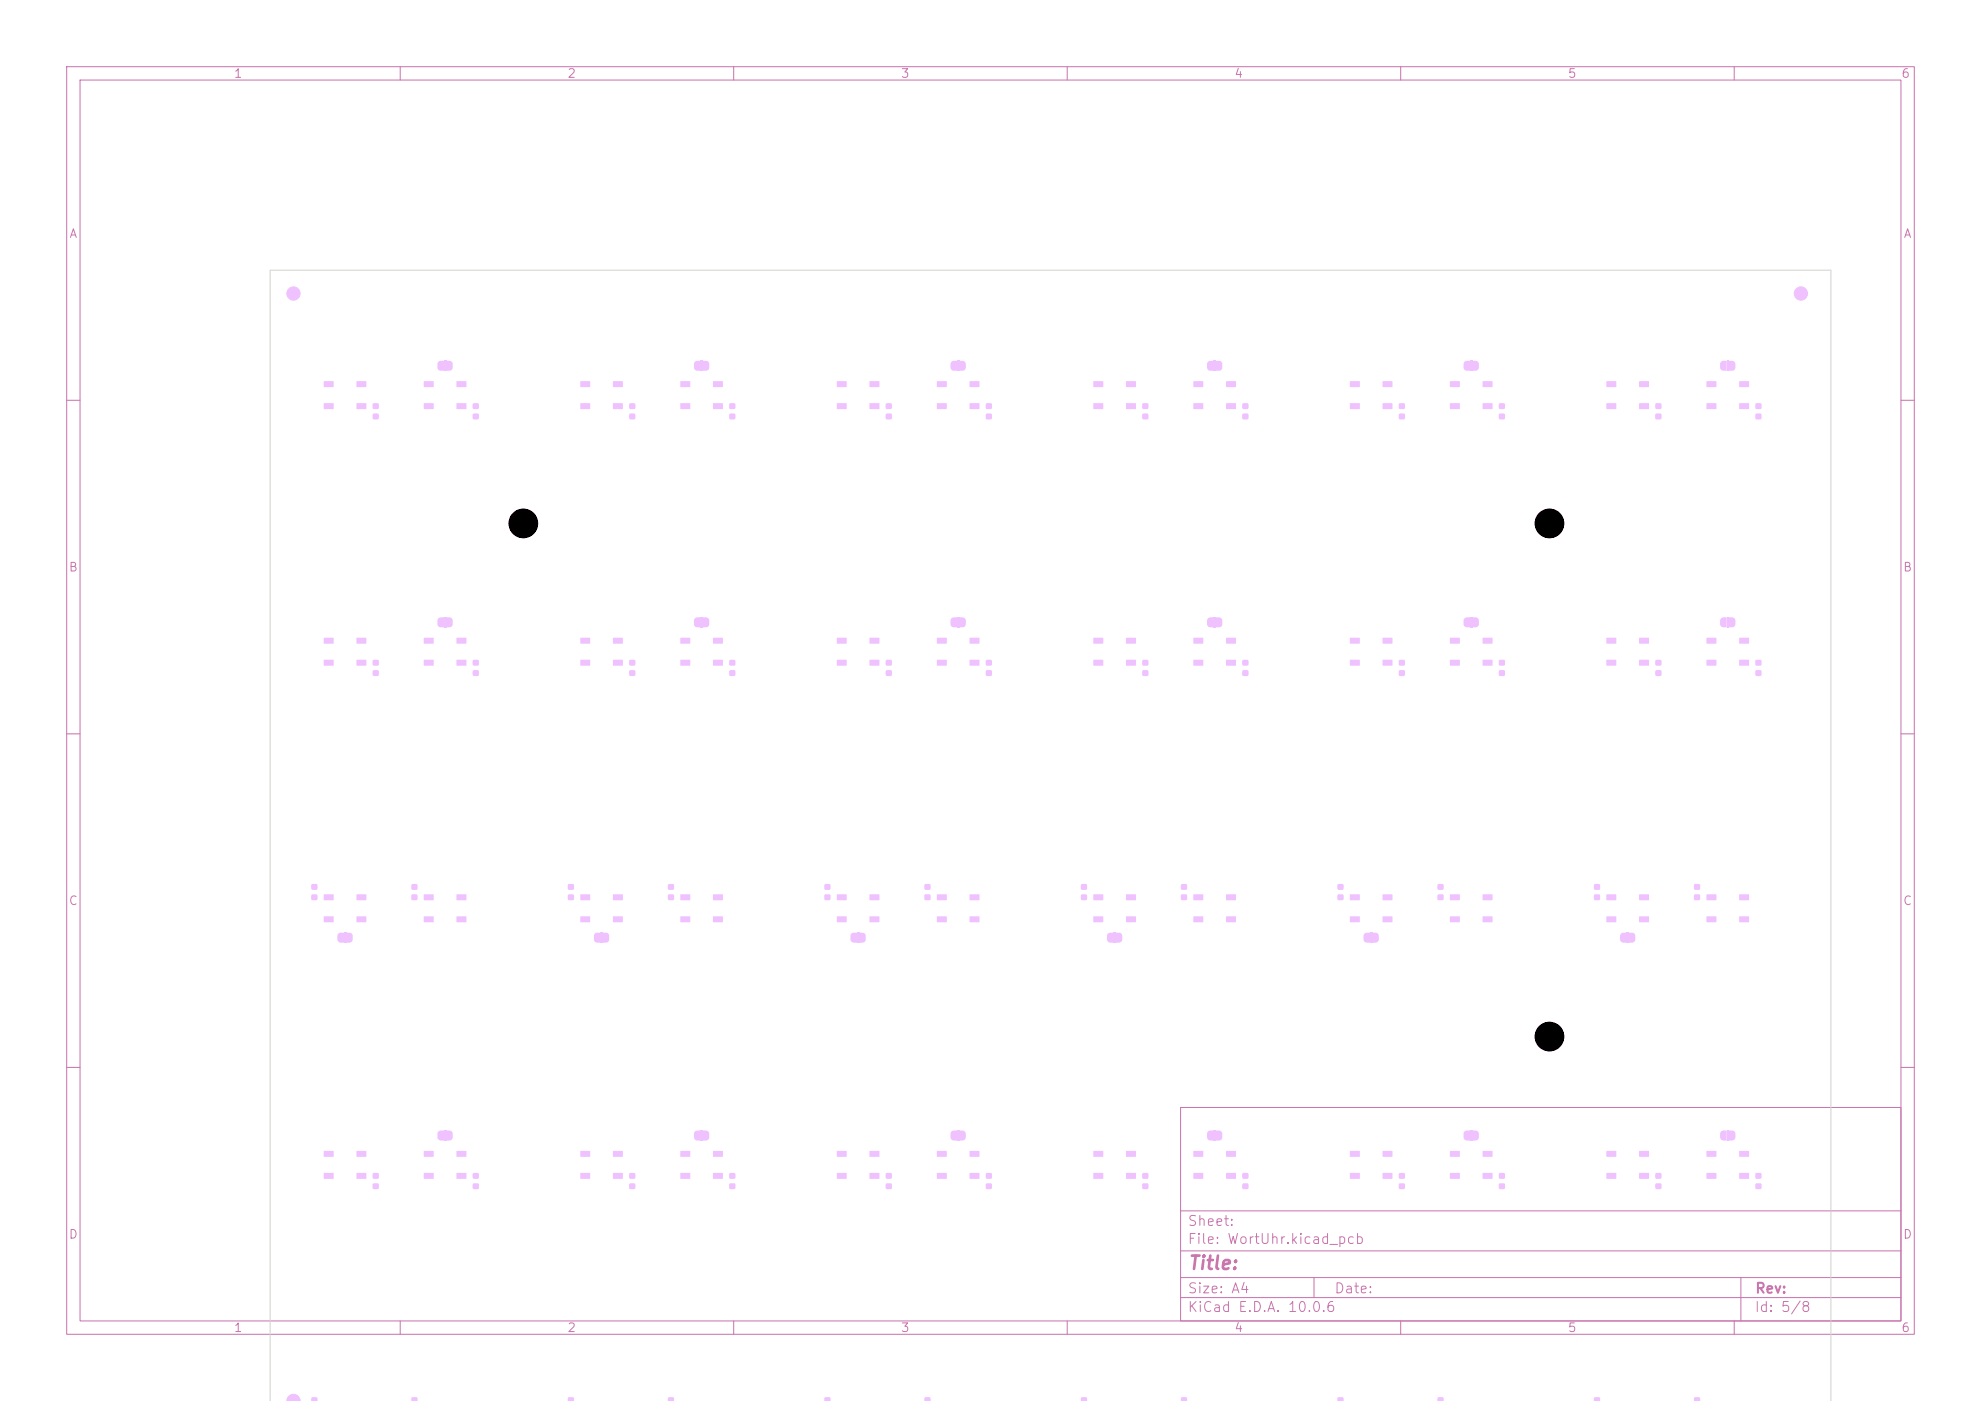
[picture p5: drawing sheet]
<svg xmlns="http://www.w3.org/2000/svg" width="297mm" height="210mm" viewBox="0 0 297 210" stroke-linecap="round" stroke-linejoin="round" font-family="sans-serif">
<defs><g id="words">
<text font-size="2" fill="#c872ab" x="178" y="190.8">Title:</text>
<g font-size="1.5" fill="#c872ab">
<text x="178" y="184.1">Sheet:</text>
<text x="178" y="186.8">File: WortUhr.kicad_pcb</text>
<text x="178" y="197">KiCad E.D.A. 10.0.6</text>
<text x="178" y="194.2">Size: A4</text>
<text x="200" y="194.2">Date:</text>
<text x="263" y="197">Id: 5/8</text>
<text x="263" y="194.2">Rev:</text>
</g>
<g font-size="1.3" fill="#c872ab">
<text x="35" y="12">1</text>
<text x="85" y="12">2</text>
<text x="135" y="12">3</text>
<text x="185" y="12">4</text>
<text x="235" y="12">5</text>
<text x="285" y="12">6</text>
<text x="10.3" y="36">A</text>
<text x="285.3" y="36">A</text>
<text x="10.2" y="86">B</text>
<text x="285.2" y="86">B</text>
<text x="10.2" y="136">C</text>
<text x="285.2" y="136">C</text>
<text x="10.2" y="186">D</text>
<text x="285.2" y="186">D</text>
<text x="35" y="200">1</text>
<text x="85" y="200">2</text>
<text x="135" y="200">3</text>
<text x="185" y="200">4</text>
<text x="235" y="200">5</text>
<text x="285" y="200">6</text>
</g>
</g></defs>
<g fill="none" stroke="#c872ab" stroke-width=".15">
<path d="M10 10h277v190h-277zM12 12h273v186h-273zM60 10v2M110 10v2M160 10v2M210 10v2M260 10v2M10 60h2M285 60h2M10 110h2M285 110h2M10 160h2"/>
<path d="M177 166h108v32h-108zM285 160h2M60 198v2M110 198v2M160 198v2M177 194.5h108M177 191.5h108M177 187.5h108M177 181.5h108M197 191.5v3M210 198v2M260 198v2"/>
<path d="M261 191.5v6.5"/>
</g>
<g fill="#efc1ff">
<path d="M143.5 92.5h.3v1.5h-.3z"/>
<path d="M105 92.5h.3v1.5h-.3z"/>
<path d="M182 54.1h.3v1.5h-.3z"/>
<path d="M128.5 139.8h.3v1.5h-.3z"/>
<path d="M167 139.8h.3v1.5h-.3z"/>
<path d="M66.6 92.5h.3v1.5h-.3z"/>
<path d="M143.5 169.5h.3v1.5h-.3z"/>
<path d="M220.4 92.5h.3v1.5h-.3z"/>
<path d="M220.4 54.1h.3v1.5h-.3z"/>
<path d="M105 54.1h.3v1.5h-.3z"/>
<path d="M143.5 54.1h.3v1.5h-.3z"/>
<path d="M243.9 139.8h.3v1.5h-.3z"/>
<path d="M205.4 139.8h.3v1.5h-.3z"/>
<path d="M66.6 169.5h.3v1.5h-.3z"/>
<path d="M51.6 139.8h.3v1.5h-.3z"/>
<path d="M258.9 92.5h.3v1.5h-.3z"/>
<path d="M182 169.5h.3v1.5h-.3z"/>
<path d="M258.9 169.5h.3v1.5h-.3z"/>
<path d="M220.4 169.5h.3v1.5h-.3z"/>
<path d="M258.9 54.1h.3v1.5h-.3z"/>
<path d="M182 92.5h.3v1.5h-.3z"/>
<path d="M105 169.5h.3v1.5h-.3z"/>
<path d="M66.6 54.1h.3v1.5h-.3z"/>
<path d="M90 139.8h.3v1.5h-.3z"/>
<path d="M248.2 177.4h.8v.8h-.8z"/>
<path d="M248.2 175.9h.8v.7h-.8z"/>
<path d="M147.8 177.4h.9v.8h-.9z"/>
<path d="M147.8 175.9h.9v.7h-.9z"/>
<path d="M53.5 60.5l1.4-.1v.9h-1.4z"/>
<path d="M53.5 57.2l1.4-.1v.9h-1.4z"/>
<path d="M48.6 57.2l1.4-.1v.9h-1.4z"/>
<path d="M48.6 60.5l1.4-.1v.9h-1.4z"/>
<path d="M215.6 209.5l.7-.1 .1 .2v.5h-.9z"/>
<path d="M53.5 98.9h1.4v.8l-1.4 .1z"/>
<path d="M53.5 95.6h1.4v.8l-1.4 .1z"/>
<path d="M48.6 95.6h1.4v.8l-1.4 .1z"/>
<path d="M48.6 98.9h1.4v.8l-1.4 .1z"/>
<path d="M222.3 60.5l1.4-.1 .1 .9h-1.5z"/>
<path d="M222.3 57.2l1.4-.1 .1 .9h-1.5z"/>
<path d="M217.4 57.2l1.4-.1 .1 .9h-1.5z"/>
<path d="M217.4 60.5l1.4-.1 .1 .9h-1.5z"/>
<path d="M142.6 92.7l.3-.2h.6v1.5h-.6l-.3-.2-.1-.3z"/>
<path d="M143.8 92.5l.7 .1 .3 .2v.8l-.3 .4h-.7z"/>
<path d="M123.6 209.5l.8-.1 .1 .2v.5h-.9z"/>
<path d="M162.1 132.6h.8v.7h-.8z"/>
<path d="M162.1 134.1h.8v.8h-.8z"/>
<path d="M245.8 98.9h1.4v.8l-1.4 .1z"/>
<path d="M245.8 95.6h1.4v.8l-1.4 .1z"/>
<path d="M240.9 95.6h1.4v.8l-1.4 .1z"/>
<path d="M240.9 98.9h1.4v.8l-1.4 .1z"/>
<path d="M106.9 98.9h1.4l.1 .8-1.5 .1z"/>
<path d="M106.9 95.6h1.4l.1 .8-1.5 .1z"/>
<path d="M102 95.6h1.4l.1 .8-1.5 .1z"/>
<path d="M102 98.9h1.4l.1 .8-1.5 .1z"/>
<path d="M186.3 62h.8v.8h-.8z"/>
<path d="M186.3 60.5h.8v.8h-.8z"/>
<path d="M106.9 60.5l1.4-.1 .1 .9h-1.5z"/>
<path d="M106.9 57.2l1.4-.1 .1 .9h-1.5z"/>
<path d="M102 57.2l1.4-.1 .1 .9h-1.5z"/>
<path d="M102 60.5l1.4-.1 .1 .9h-1.5z"/>
<path d="M109.4 177.4h.8v.8h-.8z"/>
<path d="M109.4 175.9h.8v.7h-.8z"/>
<path d="M255.9 134.1h1.4v.8h-1.4z"/>
<path d="M255.9 137.4h1.4v.8h-1.4z"/>
<path d="M260.8 137.4h1.4v.8h-1.4z"/>
<path d="M260.8 134.1h1.4v.8h-1.4z"/>
<path d="M104.1 92.7l.4-.2h.5v1.5h-.5l-.4-.2-.1-.3z"/>
<path d="M105.3 92.5l.7 .1 .3 .2v.8l-.3 .4h-.7z"/>
<path d="M260.8 175.8h1.4v.9h-1.4z"/>
<path d="M260.8 172.5h1.4v.9h-1.4z"/>
<path d="M255.9 172.5h1.4v.9h-1.4z"/>
<path d="M255.9 175.8h1.4v.9h-1.4z"/>
<path d="M145.4 175.8h1.4v.9h-1.4z"/>
<path d="M145.4 172.5h1.4v.9h-1.4z"/>
<path d="M140.5 172.5h1.4v.9h-1.4z"/>
<path d="M140.5 175.8h1.4v.9h-1.4z"/>
<path d="M260.8 98.9h1.4v.8l-1.4 .1z"/>
<path d="M260.8 95.6h1.4v.8l-1.4 .1z"/>
<path d="M255.9 95.6h1.4v.8l-1.4 .1z"/>
<path d="M255.9 98.9h1.4v.8l-1.4 .1z"/>
<path d="M245.8 60.5l1.4-.1v.9h-1.4z"/>
<path d="M245.8 57.2l1.4-.1v.9h-1.4z"/>
<path d="M240.9 57.2l1.4-.1v.9h-1.4z"/>
<path d="M240.9 60.5l1.4-.1v.9h-1.4z"/>
<path d="M91.9 98.9h1.4l.1 .8-1.5 .1z"/>
<path d="M91.9 95.6h1.4l.1 .8-1.5 .1z"/>
<path d="M87 95.6h1.4l.1 .8-1.5 .1z"/>
<path d="M87 98.9h1.4l.1 .8-1.5 .1z"/>
<path d="M186.3 100.5h.8v.8h-.8z"/>
<path d="M186.3 99h.8v.7h-.8z"/>
<path d="M181.2 54.2l.8-.1v1.5l-.7-.1-.3-.2v-.8z"/>
<path d="M182.3 54.1h.7l.2 .3 .1 .7-.3 .4-.7 .1z"/>
<path d="M263.2 100.5h.8v.8h-.8z"/>
<path d="M263.2 99h.8v.7h-.8z"/>
<path d="M138.6 209.5l.8-.1 .1 .2v.5h-.9z"/>
<path d="M147.8 100.5h.9v.8h-.9z"/>
<path d="M147.8 99h.9v.7h-.9z"/>
<path d="M125.5 134.1h1.4v.8h-1.4z"/>
<path d="M125.5 137.4h1.4v.8h-1.4z"/>
<path d="M130.4 137.4h1.4v.8h-1.4z"/>
<path d="M130.4 134.1h1.4v.8h-1.4z"/>
<path d="M128.8 139.8h.7l.3 .3v.8l-.3 .4h-.7z"/>
<path d="M127.6 140l.3-.2h.6v1.5h-.6l-.3-.2-.1-.3z"/>
<path d="M240.9 134.1h1.4v.8h-1.4z"/>
<path d="M240.9 137.4h1.4v.8h-1.4z"/>
<path d="M245.8 137.4h1.4v.8h-1.4z"/>
<path d="M245.8 134.1h1.4v.8h-1.4z"/>
<path d="M168.8 175.8h1.5v.9h-1.4z"/>
<path d="M168.8 172.5h1.5v.9h-1.4z"/>
<path d="M163.9 172.5h1.5v.9h-1.4z"/>
<path d="M163.9 175.8h1.5v.9h-1.4z"/>
<path d="M224.8 100.5h.8v.8h-.8z"/>
<path d="M224.8 99h.8v.7h-.8z"/>
<path d="M168.8 60.5l1.5-.1v.9h-1.4z"/>
<path d="M168.8 57.2l1.5-.1v.9h-1.4z"/>
<path d="M163.9 57.2l1.5-.1v.9h-1.4z"/>
<path d="M163.9 60.5l1.5-.1v.9h-1.4z"/>
<path d="M167.3 139.8h.7l.2 .3 .1 .8-.3 .4h-.7z"/>
<path d="M166.1 140l.3-.2h.6v1.5h-.6l-.3-.2-.1-.3z"/>
<path d="M70.9 100.5h.8v.8h-.8z"/>
<path d="M70.9 99h.8v.7h-.8z"/>
<path d="M209.8 177.4h.8v.8h-.8z"/>
<path d="M209.8 175.9h.8v.7h-.8z"/>
<path d="M65.8 92.6l.8-.1v1.5h-.7l-.3-.3v-.7z"/>
<path d="M66.9 92.5l.7 .1 .2 .2 .1 .8-.3 .4h-.7z"/>
<path d="M263.2 62h.8v.8h-.8z"/>
<path d="M263.2 60.5h.8v.8h-.8z"/>
<path d="M142.6 169.7l.3-.2h.6v1.5h-.6l-.3-.2-.1-.3z"/>
<path d="M143.8 169.5h.7l.3 .3v.7l-.3 .4-.7 .1z"/>
<path d="M222.3 175.8h1.4l.1 .9h-1.5z"/>
<path d="M222.3 172.5h1.4l.1 .9h-1.5z"/>
<path d="M217.4 172.5h1.4l.1 .9h-1.5z"/>
<path d="M217.4 175.8h1.4l.1 .9h-1.5z"/>
<path d="M222.3 98.9h1.4l.1 .8-1.5 .1z"/>
<path d="M222.3 95.6h1.4l.1 .8-1.5 .1z"/>
<path d="M217.4 95.6h1.4l.1 .8-1.5 .1z"/>
<path d="M217.4 98.9h1.4l.1 .8-1.5 .1z"/>
<path d="M70.9 62h.8v.8h-.8z"/>
<path d="M70.9 60.5h.8v.8h-.8z"/>
<path d="M224.8 62h.8v.8h-.8z"/>
<path d="M224.8 60.5h.8v.8h-.8z"/>
<path d="M219.6 92.6l.8-.1v1.5h-.7l-.2-.3-.1-.7z"/>
<path d="M220.7 92.5l.7 .1 .3 .2v.8l-.3 .4h-.7z"/>
<path d="M219.6 54.2l.8-.1v1.5l-.7-.1-.2-.2-.1-.8z"/>
<path d="M220.7 54.1h.7l.3 .3v.7l-.3 .4-.7 .1z"/>
<path d="M68.5 60.5l1.4-.1v.9h-1.4z"/>
<path d="M68.5 57.2l1.4-.1v.9h-1.4z"/>
<path d="M63.6 57.2l1.4-.1v.9h-1.4z"/>
<path d="M63.6 60.5l1.4-.1v.9h-1.4z"/>
<path d="M202.4 134.1h1.4l.1 .8h-1.5z"/>
<path d="M202.4 137.4h1.4l.1 .8h-1.5z"/>
<path d="M207.3 137.4h1.4l.1 .8h-1.5z"/>
<path d="M207.3 134.1h1.4l.1 .8h-1.5z"/>
<path d="M132.8 100.5h.9v.8h-.9z"/>
<path d="M132.8 99h.9v.7h-.9z"/>
<path d="M61.7 209.5l.8-.1 .1 .2v.5h-.9z"/>
<path d="M138.6 132.6h.9v.7h-.9z"/>
<path d="M138.6 134.1h.9v.8h-.9z"/>
<path d="M104.1 54.3l.4-.2h.5v1.5h-.5l-.4-.2-.1-.3z"/>
<path d="M105.3 54.1h.7l.3 .3v.7l-.3 .4-.7 .1z"/>
<path d="M130.4 98.9h1.4v.8l-1.4 .1z"/>
<path d="M130.4 95.6h1.4v.8l-1.4 .1z"/>
<path d="M125.5 95.6h1.4v.8l-1.4 .1z"/>
<path d="M125.5 98.9h1.4v.8l-1.4 .1z"/>
<path d="M254 209.5l.8-.1 .1 .2v.5h-.9z"/>
<path d="M207.3 60.5l1.4-.1 .1 .9h-1.5z"/>
<path d="M207.3 57.2l1.4-.1 .1 .9h-1.5z"/>
<path d="M202.4 57.2l1.4-.1 .1 .9h-1.5z"/>
<path d="M202.4 60.5l1.4-.1 .1 .9h-1.5z"/>
<path d="M183.8 175.8h1.5v.9h-1.4z"/>
<path d="M183.8 172.5h1.5v.9h-1.4z"/>
<path d="M178.9 172.5h1.5v.9h-1.4z"/>
<path d="M178.9 175.8h1.5v.9h-1.4z"/>
<path d="M142.6 54.3l.3-.2h.6v1.5h-.6l-.3-.2-.1-.3z"/>
<path d="M143.8 54.1h.7l.3 .3v.7l-.3 .4-.7 .1z"/>
<path d="M46.7 132.6h.8v.7h-.8z"/>
<path d="M46.7 134.1h.8v.8h-.8z"/>
<path d="M91.9 60.5l1.4-.1 .1 .9h-1.5z"/>
<path d="M91.9 57.2l1.4-.1 .1 .9h-1.5z"/>
<path d="M87 57.2l1.4-.1 .1 .9h-1.5z"/>
<path d="M87 60.5l1.4-.1 .1 .9h-1.5z"/>
<path d="M215.6 132.6h.8v.7h-.8z"/>
<path d="M215.6 134.1h.8v.8h-.8z"/>
<path d="M183.8 98.9h1.5v.8l-1.4 .1z"/>
<path d="M183.8 95.6h1.5v.8l-1.4 .1z"/>
<path d="M178.9 95.6h1.5v.8l-1.4 .1z"/>
<path d="M178.9 98.9h1.5v.8l-1.4 .1z"/>
<path d="M85.2 209.5l.7-.1 .1 .2 .1 .5h-1z"/>
<path d="M132.8 177.4h.9v.8h-.9z"/>
<path d="M132.8 175.9h.9v.7h-.9z"/>
<path d="M244.2 139.8h.7l.2 .3 .1 .8-.3 .4h-.7z"/>
<path d="M243.1 139.9l.8-.1v1.5h-.7l-.3-.3v-.8z"/>
<path d="M205.7 139.8h.7l.3 .3v.8l-.3 .4h-.7z"/>
<path d="M204.6 139.9l.8-.1v1.5h-.7l-.2-.3-.1-.8z"/>
<path d="M171.3 100.5h.8v.8h-.8z"/>
<path d="M171.3 99h.8v.7h-.8z"/>
<path d="M65.8 169.6l.8-.1v1.5l-.7-.1-.3-.2v-.8z"/>
<path d="M66.9 169.5h.7l.2 .3 .1 .7-.3 .4-.7 .1z"/>
<path d="M100.2 132.6h.8v.7h-.8z"/>
<path d="M100.2 134.1h.8v.8h-.8z"/>
<path d="M239 209.5l.8-.1 .1 .2v.5h-.9z"/>
<path d="M53.5 175.8h1.4v.9h-1.4z"/>
<path d="M53.5 172.5h1.4v.9h-1.4z"/>
<path d="M48.6 172.5h1.4v.9h-1.4z"/>
<path d="M48.6 175.8h1.4v.9h-1.4z"/>
<path d="M260.8 60.5l1.4-.1v.9h-1.4z"/>
<path d="M260.8 57.2l1.4-.1v.9h-1.4z"/>
<path d="M255.9 57.2l1.4-.1v.9h-1.4z"/>
<path d="M255.9 60.5l1.4-.1v.9h-1.4z"/>
<path d="M163.9 134.1h1.5v.8h-1.4z"/>
<path d="M163.9 137.4h1.5v.8h-1.4z"/>
<path d="M168.8 137.4h1.5v.8h-1.4z"/>
<path d="M168.8 134.1h1.5v.8h-1.4z"/>
<path d="M168.8 98.9h1.5v.8l-1.4 .1z"/>
<path d="M168.8 95.6h1.5v.8l-1.4 .1z"/>
<path d="M163.9 95.6h1.5v.8l-1.4 .1z"/>
<path d="M163.9 98.9h1.5v.8l-1.4 .1z"/>
<path d="M51.9 139.8h.7l.2 .3 .1 .8-.3 .4h-.7z"/>
<path d="M50.8 139.9l.8-.1v1.5h-.7l-.3-.3v-.8z"/>
<path d="M61.7 132.6h.8v.7h-.8z"/>
<path d="M61.7 134.1h.8v.8h-.8z"/>
</g>
<circle cx="78.5" cy="78.5" r="2.15" fill="#efc1ff" stroke="#efc1ff" stroke-width=".15"/>
<g fill="#efc1ff">
<path d="M171.3 177.4h.8v.8h-.8z"/>
<path d="M171.3 175.9h.8v.7h-.8z"/>
<path d="M109.4 62h.8v.8h-.8z"/>
<path d="M109.4 60.5h.8v.8h-.8z"/>
<path d="M63.6 134.1h1.4v.8h-1.4z"/>
<path d="M63.6 137.4h1.4v.8h-1.4z"/>
<path d="M68.5 137.4h1.4v.8h-1.4z"/>
<path d="M68.5 134.1h1.4v.8h-1.4z"/>
<path d="M145.4 98.9h1.4v.8l-1.4 .1z"/>
<path d="M145.4 95.6h1.4v.8l-1.4 .1z"/>
<path d="M140.5 95.6h1.4v.8l-1.4 .1z"/>
<path d="M140.5 98.9h1.4v.8l-1.4 .1z"/>
<path d="M200.6 132.6h.8v.7h-.8z"/>
<path d="M200.6 134.1h.8v.8h-.8z"/>
<path d="M102 134.1h1.4l.1 .8h-1.5z"/>
<path d="M102 137.4h1.4l.1 .8h-1.5z"/>
<path d="M106.9 137.4h1.4l.1 .8h-1.5z"/>
<path d="M106.9 134.1h1.4l.1 .8h-1.5z"/>
</g>
<path d="M43.3 209.3a.94 .94 0 0 1 1.1-.2 .94 .94 0 0 1 .5 1h-1.8l-.1-.1 .1-.4z" fill="#efc1ff" stroke="#efc1ff" stroke-width=".15"/>
<g fill="#efc1ff">
<path d="M94.4 62h.8v.8h-.8z"/>
<path d="M94.4 60.5h.8v.8h-.8z"/>
<path d="M258.1 92.6l.8-.1v1.5h-.7l-.3-.3v-.7z"/>
<path d="M259.2 92.5l.7 .1 .2 .2 .1 .8-.3 .4h-.7z"/>
</g>
<circle cx="44" cy="44" r="1" fill="#efc1ff" stroke="#efc1ff" stroke-width=".15"/>
<g fill="#efc1ff">
<path d="M177.1 132.6h.8v.7h-.8z"/>
<path d="M177.1 134.1h.8v.8h-.8z"/>
<path d="M87 134.1h1.4l.1 .8h-1.5z"/>
<path d="M87 137.4h1.4l.1 .8h-1.5z"/>
<path d="M91.9 137.4h1.4l.1 .8h-1.5z"/>
<path d="M91.9 134.1h1.4l.1 .8h-1.5z"/>
<path d="M181.2 169.6l.8-.1v1.5l-.7-.1-.3-.2v-.8z"/>
<path d="M182.3 169.5h.7l.2 .3 .1 .7-.3 .4-.7 .1z"/>
<path d="M258.1 169.6l.8-.1v1.5l-.7-.1-.3-.2v-.8z"/>
<path d="M259.2 169.5h.7l.2 .3 .1 .7-.3 .4-.7 .1z"/>
<path d="M248.2 62h.8v.8h-.8z"/>
<path d="M248.2 60.5h.8v.8h-.8z"/>
<path d="M207.3 98.9h1.4l.1 .8-1.5 .1z"/>
<path d="M207.3 95.6h1.4l.1 .8-1.5 .1z"/>
<path d="M202.4 95.6h1.4l.1 .8-1.5 .1z"/>
<path d="M202.4 98.9h1.4l.1 .8-1.5 .1z"/>
<path d="M178.9 134.1h1.5v.8h-1.4z"/>
<path d="M178.9 137.4h1.5v.8h-1.4z"/>
<path d="M183.8 137.4h1.5v.8h-1.4z"/>
<path d="M183.8 134.1h1.5v.8h-1.4z"/>
<path d="M132.8 62h.9v.8h-.9z"/>
<path d="M132.8 60.5h.9v.8h-.9z"/>
<path d="M239 132.6h.8v.7h-.8z"/>
<path d="M239 134.1h.8v.8h-.8z"/>
<path d="M219.6 169.6l.8-.1v1.5l-.7-.1-.2-.2-.1-.8z"/>
<path d="M220.7 169.5h.7l.3 .3v.7l-.3 .4-.7 .1z"/>
<path d="M145.4 60.5l1.4-.1v.9h-1.4z"/>
<path d="M145.4 57.2l1.4-.1v.9h-1.4z"/>
<path d="M140.5 57.2l1.4-.1v.9h-1.4z"/>
<path d="M140.5 60.5l1.4-.1v.9h-1.4z"/>
<path d="M130.4 60.5l1.4-.1v.9h-1.4z"/>
<path d="M130.4 57.2l1.4-.1v.9h-1.4z"/>
<path d="M125.5 57.2l1.4-.1v.9h-1.4z"/>
<path d="M125.5 60.5l1.4-.1v.9h-1.4z"/>
<path d="M162.1 209.5l.7-.1 .2 .2v.5h-1z"/>
<path d="M48.6 134.1h1.4v.8h-1.4z"/>
<path d="M48.6 137.4h1.4v.8h-1.4z"/>
<path d="M53.5 137.4h1.4v.8h-1.4z"/>
<path d="M53.5 134.1h1.4v.8h-1.4z"/>
<path d="M94.4 177.4h.8v.8h-.8z"/>
<path d="M94.4 175.9h.8v.7h-.8z"/>
<path d="M177.1 209.5l.7-.1 .2 .2v.5h-1z"/>
<path d="M258.1 54.2l.8-.1v1.5l-.7-.1-.3-.2v-.8z"/>
<path d="M259.2 54.1h.7l.2 .3 .1 .7-.3 .4-.7 .1z"/>
<path d="M200.6 209.5l.7-.1 .1 .2v.5h-.9z"/>
<path d="M224.8 177.4h.8v.8h-.8z"/>
<path d="M224.8 175.9h.8v.7h-.8z"/>
<path d="M94.4 100.5h.8v.8h-.8z"/>
<path d="M94.4 99h.8v.7h-.8z"/>
<path d="M123.6 132.6h.9v.7h-.9z"/>
<path d="M123.6 134.1h.9v.8h-.9z"/>
<path d="M147.8 62h.9v.8h-.9z"/>
<path d="M147.8 60.5h.9v.8h-.9z"/>
<path d="M55.9 62h.8v.8h-.8z"/>
<path d="M55.9 60.5h.8v.8h-.8z"/>
</g>
<circle cx="270" cy="44" r="1" fill="#efc1ff" stroke="#efc1ff" stroke-width=".15"/>
<g fill="#efc1ff">
<path d="M181.2 92.6l.8-.1v1.5h-.7l-.3-.3v-.7z"/>
<path d="M182.3 92.5l.7 .1 .2 .2 .1 .8-.3 .4h-.7z"/>
<path d="M68.5 175.8h1.4v.9h-1.4z"/>
<path d="M68.5 172.5h1.4v.9h-1.4z"/>
<path d="M63.6 172.5h1.4v.9h-1.4z"/>
<path d="M63.6 175.8h1.4v.9h-1.4z"/>
<path d="M263.2 177.4h.8v.8h-.8z"/>
<path d="M263.2 175.9h.8v.7h-.8z"/>
<path d="M104.1 169.7l.4-.2h.5v1.5h-.5l-.4-.2-.1-.3z"/>
<path d="M105.3 169.5h.7l.3 .3v.7l-.3 .4-.7 .1z"/>
<path d="M248.2 100.5h.8v.8h-.8z"/>
<path d="M248.2 99h.8v.7h-.8z"/>
<path d="M171.3 62h.8v.8h-.8z"/>
<path d="M171.3 60.5h.8v.8h-.8z"/>
<path d="M46.7 209.5l.8-.1 .1 .2v.5h-.9z"/>
<path d="M217.4 134.1h1.4l.1 .8h-1.5z"/>
<path d="M217.4 137.4h1.4l.1 .8h-1.5z"/>
<path d="M222.3 137.4h1.4l.1 .8h-1.5z"/>
<path d="M222.3 134.1h1.4l.1 .8h-1.5z"/>
<path d="M68.5 98.9h1.4v.8l-1.4 .1z"/>
<path d="M68.5 95.6h1.4v.8l-1.4 .1z"/>
<path d="M63.6 95.6h1.4v.8l-1.4 .1z"/>
<path d="M63.6 98.9h1.4v.8l-1.4 .1z"/>
<path d="M245.8 175.8h1.4v.9h-1.4z"/>
<path d="M245.8 172.5h1.4v.9h-1.4z"/>
<path d="M240.9 172.5h1.4v.9h-1.4z"/>
<path d="M240.9 175.8h1.4v.9h-1.4z"/>
<path d="M209.8 62h.8v.8h-.8z"/>
<path d="M209.8 60.5h.8v.8h-.8z"/>
<path d="M130.4 175.8h1.4v.9h-1.4z"/>
<path d="M130.4 172.5h1.4v.9h-1.4z"/>
<path d="M125.5 172.5h1.4v.9h-1.4z"/>
<path d="M125.5 175.8h1.4v.9h-1.4z"/>
<path d="M254 132.6h.8v.7h-.8z"/>
<path d="M254 134.1h.8v.8h-.8z"/>
<path d="M183.8 60.5l1.5-.1v.9h-1.4z"/>
<path d="M183.8 57.2l1.5-.1v.9h-1.4z"/>
<path d="M178.9 57.2l1.5-.1v.9h-1.4z"/>
<path d="M178.9 60.5l1.5-.1v.9h-1.4z"/>
<path d="M209.8 100.5h.8v.8h-.8z"/>
<path d="M209.8 99h.8v.7h-.8z"/>
<path d="M85.2 132.6h.8v.7h-.8z"/>
<path d="M85.2 134.1h.8v.8h-.8z"/>
<path d="M207.3 175.8h1.4l.1 .9h-1.5z"/>
<path d="M207.3 172.5h1.4l.1 .9h-1.5z"/>
<path d="M202.4 172.5h1.4l.1 .9h-1.5z"/>
<path d="M202.4 175.8h1.4l.1 .9h-1.5z"/>
<path d="M55.9 177.4h.8v.8h-.8z"/>
<path d="M55.9 175.9h.8v.7h-.8z"/>
<path d="M65.8 54.2l.8-.1v1.5l-.7-.1-.3-.2v-.8z"/>
<path d="M66.9 54.1h.7l.2 .3 .1 .7-.3 .4-.7 .1z"/>
<path d="M91.9 175.8h1.4l.1 .9h-1.5z"/>
<path d="M91.9 172.5h1.4l.1 .9h-1.5z"/>
<path d="M87 172.5h1.4l.1 .9h-1.5z"/>
<path d="M87 175.8h1.4l.1 .9h-1.5z"/>
<path d="M70.9 177.4h.8v.8h-.8z"/>
<path d="M70.9 175.9h.8v.7h-.8z"/>
<path d="M109.4 100.5h.8v.8h-.8z"/>
<path d="M109.4 99h.8v.7h-.8z"/>
<path d="M100.2 209.5l.7-.1 .1 .2 .1 .5h-1z"/>
<path d="M140.5 134.1h1.4v.8h-1.4z"/>
<path d="M140.5 137.4h1.4v.8h-1.4z"/>
<path d="M145.4 137.4h1.4v.8h-1.4z"/>
<path d="M145.4 134.1h1.4v.8h-1.4z"/>
</g>
<g fill="#efc1ff" stroke="#efc1ff" stroke-width=".15">
<circle cx="232.3" cy="78.5" r="2.15"/>
<circle cx="232.3" cy="155.4" r="2.15"/>
</g>
<g fill="#efc1ff">
<path d="M106.9 175.8h1.4l.1 .9h-1.5z"/>
<path d="M106.9 172.5h1.4l.1 .9h-1.5z"/>
<path d="M102 172.5h1.4l.1 .9h-1.5z"/>
<path d="M102 175.8h1.4l.1 .9h-1.5z"/>
<path d="M55.9 100.5h.8v.8h-.8z"/>
<path d="M55.9 99h.8v.7h-.8z"/>
<path d="M186.3 177.4h.8v.8h-.8z"/>
<path d="M186.3 175.9h.8v.7h-.8z"/>
<path d="M90.3 139.8h.7l.3 .3v.8l-.3 .4h-.7z"/>
<path d="M89.1 140l.4-.2h.5v1.5h-.5l-.4-.2-.1-.3z"/>
</g>
<path d="M40.5 210.1v-169.6h234v169.6" fill="none" stroke="#d0d2cd" stroke-width=".15"/>
<g fill="#000" stroke="#000" stroke-width=".15">
<circle cx="78.5" cy="78.5" r="2.15"/>
<circle cx="232.3" cy="78.5" r="2.15"/>
<circle cx="232.3" cy="155.4" r="2.15"/>
</g>
<use href="#words"/>
</svg>
